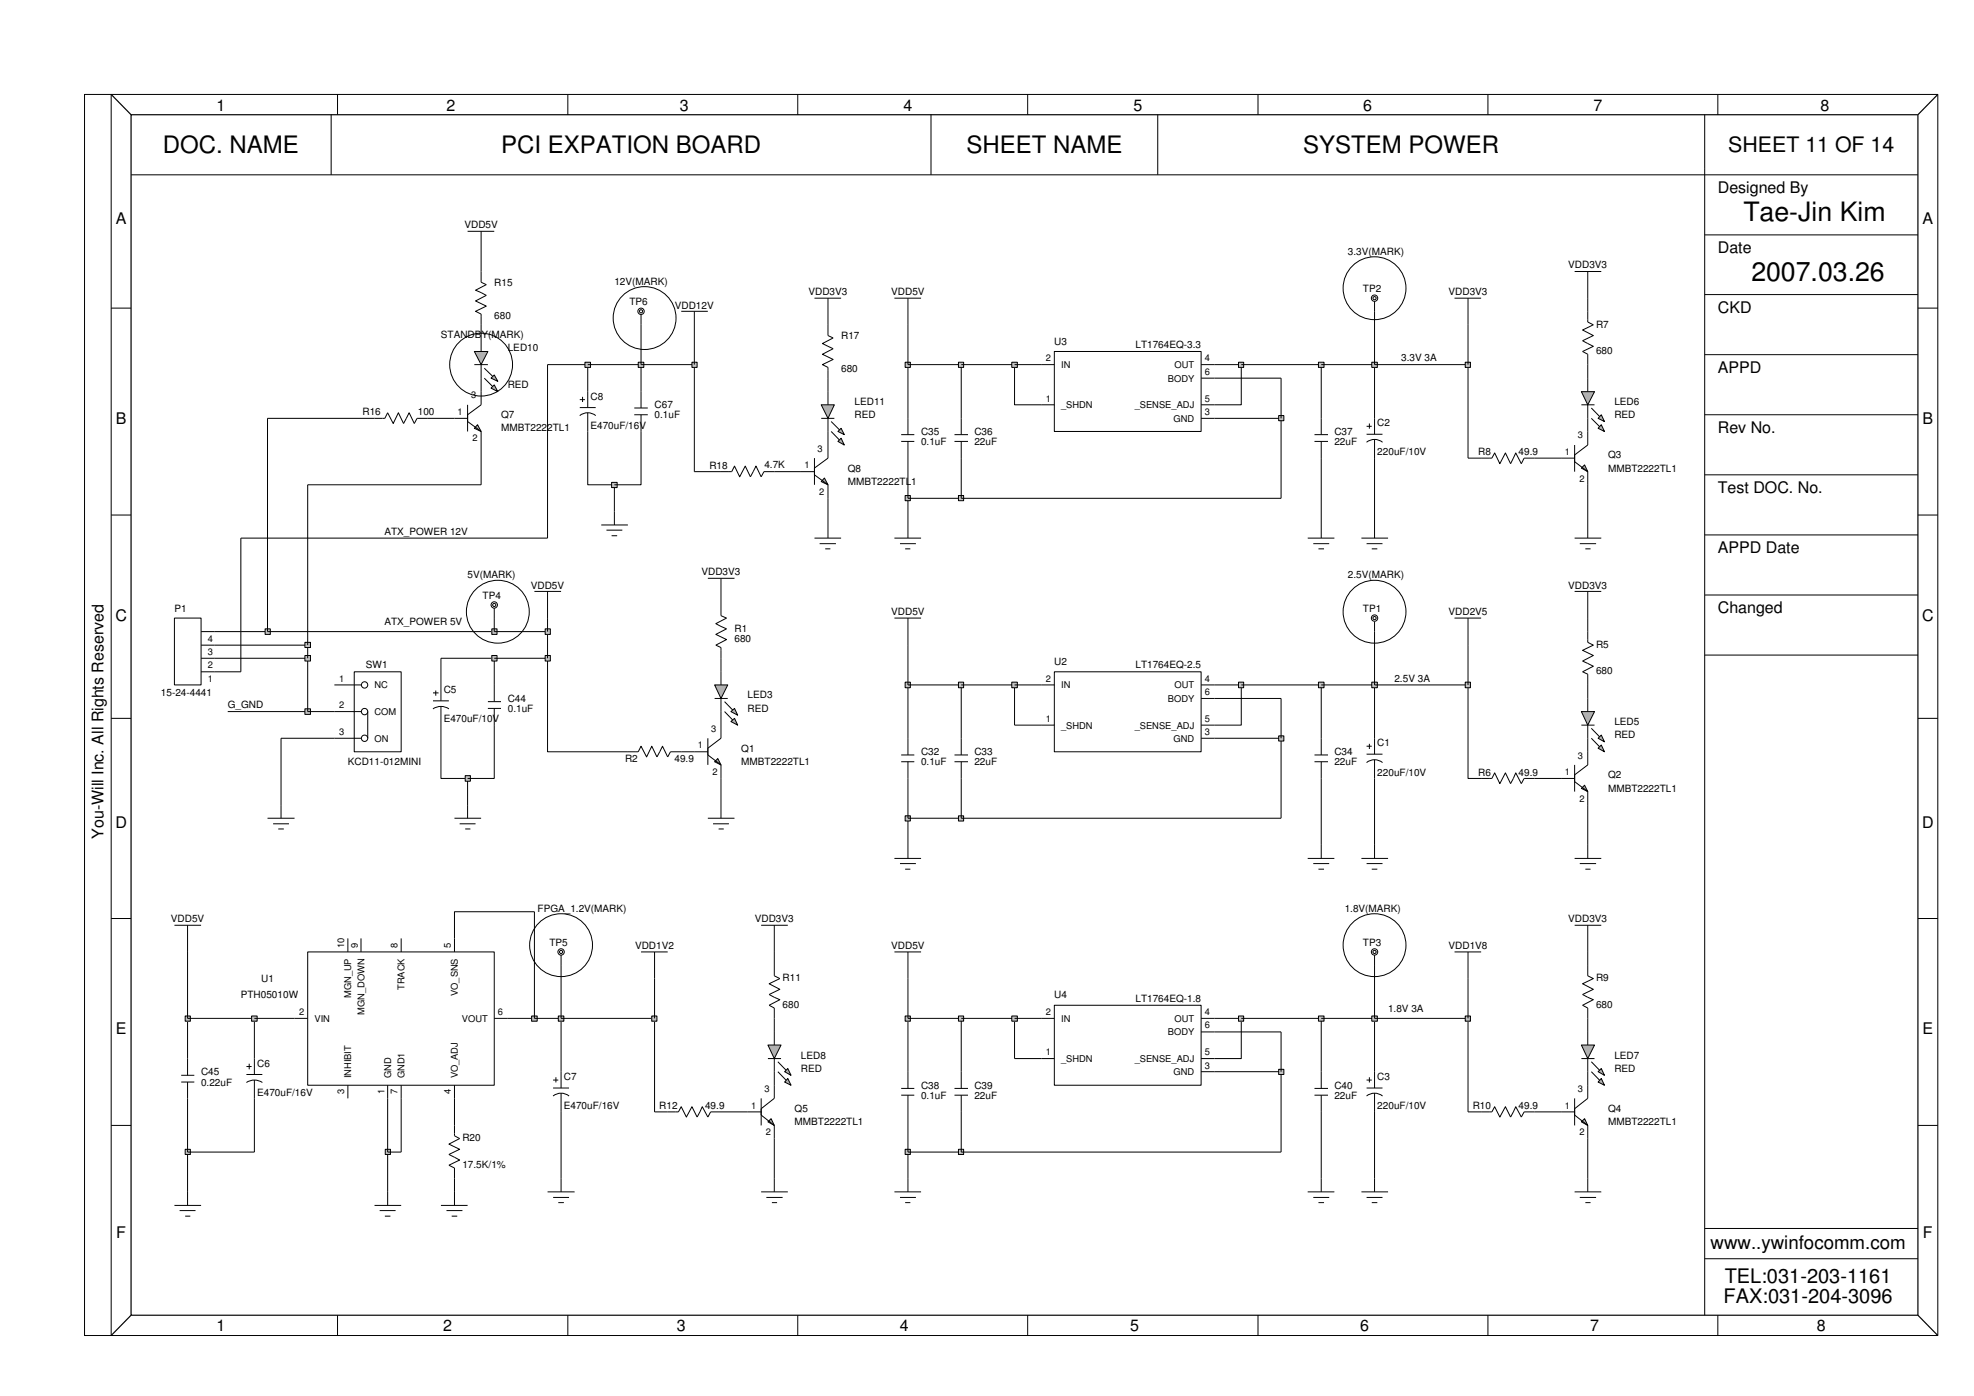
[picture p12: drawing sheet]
<svg xmlns="http://www.w3.org/2000/svg" width="420mm" height="297mm" viewBox="0 0 420 297" stroke-linecap="round" stroke-linejoin="round" font-family="sans-serif">
<defs><g id="words">
<g font-size="5.7">
<text x="371.1" y="47.1">Tae-Jin Kim</text>
<text x="372.8" y="59.9">2007.03.26</text>
</g>
<g font-size="5.1">
<text x="34.7" y="32.6">DOC. NAME</text>
<text x="106.6" y="32.6">PCI EXPATION BOARD</text>
<text x="205.7" y="32.6">SHEET NAME</text>
<text x="277.4" y="32.6">SYSTEM POWER</text>
</g>
<text font-size="4.5" x="367.9" y="32.4">SHEET 11 OF 14</text>
<g font-size="4.3">
<text x="367.1" y="272.9">TEL:031-203-1161</text>
<text x="366.9" y="277.2">FAX:031-204-3096</text>
</g>
<text font-size="4" x="364.1" y="265.7">www..ywinfocomm.com</text>
<g font-size="3.4">
<text x="46.1" y="23.5">1</text>
<text x="95" y="23.5">2</text>
<text x="144.7" y="23.5">3</text>
<text x="192.3" y="23.5">4</text>
<text x="241.2" y="23.5">5</text>
<text x="290.2" y="23.5">6</text>
<text x="339.2" y="23.5">7</text>
<text x="387.5" y="23.5">8</text>
<text x="365.6" y="41">Designed By</text>
<text x="24.6" y="47.7">A</text>
<text x="409.2" y="47.7">A</text>
<text x="365.6" y="53.8">Date</text>
<text x="365.6" y="66.6">CKD</text>
<text x="365.6" y="79.4">APPD</text>
<text x="24.6" y="90.2">B</text>
<text x="365.6" y="92.2">Rev No.</text>
<text x="409.2" y="90.2">B</text>
<text x="365.6" y="104.9">Test DOC. No.</text>
<text x="365.6" y="117.7">APPD Date</text>
<text x="365.6" y="130.5">Changed</text>
<text x="24.6" y="132.1">C</text>
<text x="409.1" y="132.1">C</text>
<text x="22" y="178.5" transform="rotate(-90 22 178.5)">You-Will Inc. All Rights Reserved</text>
<text x="24.6" y="176.1">D</text>
<text x="409.1" y="176.1">D</text>
<text x="24.6" y="220">E</text>
<text x="409.2" y="220">E</text>
<text x="24.7" y="263.4">F</text>
<text x="409.3" y="263.4">F</text>
<text x="46.1" y="283.2">1</text>
<text x="94.3" y="283.2">2</text>
<text x="144" y="283.2">3</text>
<text x="191.5" y="283.2">4</text>
<text x="240.6" y="283.2">5</text>
<text x="289.5" y="283.2">6</text>
<text x="338.4" y="283.2">7</text>
<text x="386.7" y="283.2">8</text>
</g>
<g font-size="2.1">
<text x="98.9" y="48.6">VDD5V</text>
<text x="286.9" y="54.2">3.3V(MARK)</text>
<text x="333.8" y="57.1">VDD3V3</text>
<text x="105.2" y="60.8">R15</text>
<text x="130.8" y="60.6">12V(MARK)</text>
<text x="134" y="65">TP6</text>
<text x="143.6" y="65.7">VDD12V</text>
<text x="172.1" y="62.8">VDD3V3</text>
<text x="189.7" y="62.8">VDD5V</text>
<text x="290.1" y="62.1">TP2</text>
<text x="308.3" y="62.8">VDD3V3</text>
<text x="93.9" y="71.9">STANDBY(MARK)</text>
<text x="105.2" y="67.8">680</text>
<text x="339.7" y="69.7">R7</text>
<text x="108.1" y="74.8">LED10</text>
<text x="179" y="72.1">R17</text>
<text x="224.4" y="73.3">U3</text>
<text x="241.7" y="74.1">LT1764EQ-3.3</text>
<text x="298.2" y="76.9">3.3V 3A</text>
<text x="339.7" y="75.4">680</text>
<text x="108.1" y="82.6">RED</text>
<text x="179" y="79.1">680</text>
<text x="77.2" y="88.4">R16</text>
<text x="88.9" y="88.3">100</text>
<text x="106.6" y="89">Q7</text>
<text x="125.7" y="85">C8</text>
<text x="139.3" y="86.9">C67</text>
<text x="139.3" y="89">0.1uF</text>
<text x="181.9" y="86.1">LED11</text>
<text x="181.9" y="89">RED</text>
<text x="343.6" y="89">RED</text>
<text x="343.6" y="86.1">LED6</text>
<text x="106.6" y="91.8">MMBT2222TL1</text>
<text x="125.7" y="91.2">E470uF/16V</text>
<text x="196" y="94.7">0.1uF</text>
<text x="196" y="92.6">C35</text>
<text x="207.4" y="92.6">C36</text>
<text x="207.4" y="94.7">22uF</text>
<text x="284" y="92.6">C37</text>
<text x="284" y="94.7">22uF</text>
<text x="293.2" y="90.7">C2</text>
<text x="151" y="99.8">R18</text>
<text x="162.7" y="99.6">4.7K</text>
<text x="180.5" y="100.4">Q8</text>
<text x="293.2" y="96.9">220uF/10V</text>
<text x="314.7" y="96.9">R8</text>
<text x="323.2" y="96.9">49.9</text>
<text x="342.3" y="100.4">MMBT2222TL1</text>
<text x="342.3" y="97.5">Q3</text>
<text x="180.5" y="103.2">MMBT2222TL1</text>
<text x="81.8" y="113.8">ATX_POWER 12V</text>
<text x="99.5" y="123">5V(MARK)</text>
<text x="113" y="125.3">VDD5V</text>
<text x="149.3" y="122.4">VDD3V3</text>
<text x="286.9" y="123">2.5V(MARK)</text>
<text x="333.8" y="125.3">VDD3V3</text>
<text x="37.1" y="130.3">P1</text>
<text x="102.7" y="127.4">TP4</text>
<text x="189.7" y="130.9">VDD5V</text>
<text x="290.1" y="130.3">TP1</text>
<text x="308.3" y="130.9">VDD2V5</text>
<text x="81.8" y="133">ATX_POWER 5V</text>
<text x="156.3" y="134.4">R1</text>
<text x="156.3" y="136.5">680</text>
<text x="339.7" y="137.8">R5</text>
<text x="77.9" y="142.2">SW1</text>
<text x="224.4" y="141.5">U2</text>
<text x="241.7" y="142.2">LT1764EQ-2.5</text>
<text x="339.7" y="143.5">680</text>
<text x="34.2" y="148.1">15-24-4441</text>
<text x="94.4" y="147.4">C5</text>
<text x="108.1" y="149.4">C44</text>
<text x="159.1" y="148.6">LED3</text>
<text x="296.8" y="145.1">2.5V 3A</text>
<text x="48.5" y="150.7">G_GND</text>
<text x="94.4" y="153.7">E470uF/10V</text>
<text x="108.1" y="151.5">0.1uF</text>
<text x="159.1" y="151.4">RED</text>
<text x="343.6" y="154.3">LED5</text>
<text x="157.8" y="160">Q1</text>
<text x="196" y="160.7">C32</text>
<text x="207.4" y="160.7">C33</text>
<text x="284" y="160.7">C34</text>
<text x="293.2" y="158.8">C1</text>
<text x="343.6" y="157.1">RED</text>
<text x="74" y="162.8">KCD11-012MINI</text>
<text x="133" y="162.2">R2</text>
<text x="143.6" y="162.2">49.9</text>
<text x="157.8" y="162.8">MMBT2222TL1</text>
<text x="196" y="162.9">0.1uF</text>
<text x="207.4" y="162.9">22uF</text>
<text x="284" y="162.9">22uF</text>
<text x="293.2" y="165">220uF/10V</text>
<text x="314.7" y="165.1">R6</text>
<text x="323.2" y="165.1">49.9</text>
<text x="342.3" y="165.6">Q2</text>
<text x="342.3" y="168.4">MMBT2222TL1</text>
<text x="36.4" y="196.2">VDD5V</text>
<text x="114.4" y="194">FPGA_1.2V(MARK)</text>
<text x="160.7" y="196.2">VDD3V3</text>
<text x="286.2" y="194">1.8V(MARK)</text>
<text x="333.8" y="196.2">VDD3V3</text>
<text x="117" y="201.2">TP5</text>
<text x="135.2" y="201.9">VDD1V2</text>
<text x="189.7" y="201.9">VDD5V</text>
<text x="290.1" y="201.2">TP3</text>
<text x="308.3" y="201.9">VDD1V8</text>
<text x="55.6" y="208.9">U1</text>
<text x="166.6" y="208.7">R11</text>
<text x="339.7" y="208.7">R9</text>
<text x="51.3" y="212.5">PTH05010W</text>
<text x="166.6" y="214.5">680</text>
<text x="224.4" y="212.5">U4</text>
<text x="241.7" y="213.1">LT1764EQ-1.8</text>
<text x="295.4" y="215.3">1.8V 3A</text>
<text x="339.7" y="214.5">680</text>
<text x="54.7" y="226.9">C6</text>
<text x="170.5" y="225.2">LED8</text>
<text x="343.6" y="225.2">LED7</text>
<text x="42.8" y="231">0.22uF</text>
<text x="42.8" y="228.8">C45</text>
<text x="54.7" y="233.2">E470uF/16V</text>
<text x="120" y="229.8">C7</text>
<text x="170.5" y="228">RED</text>
<text x="196" y="233.8">0.1uF</text>
<text x="196" y="231.7">C38</text>
<text x="207.4" y="231.7">C39</text>
<text x="207.4" y="233.8">22uF</text>
<text x="284" y="231.7">C40</text>
<text x="284" y="233.8">22uF</text>
<text x="293.2" y="229.8">C3</text>
<text x="343.6" y="228">RED</text>
<text x="120" y="236">E470uF/16V</text>
<text x="140.3" y="236">R12</text>
<text x="150.1" y="236">49.9</text>
<text x="169.1" y="236.6">Q5</text>
<text x="169.1" y="239.5">MMBT2222TL1</text>
<text x="293.2" y="236">220uF/10V</text>
<text x="313.5" y="236">R10</text>
<text x="323.2" y="236">49.9</text>
<text x="342.3" y="239.5">MMBT2222TL1</text>
<text x="342.3" y="236.6">Q4</text>
<text x="98.4" y="242.9">R20</text>
<text x="98.4" y="248.5">17.5K/1%</text>
</g>
<g font-size="2">
<text x="222.6" y="76.9">2</text>
<text x="256.4" y="76.9">4</text>
<text x="225.8" y="78.3">IN</text>
<text x="248.6" y="81.2">BODY</text>
<text x="250" y="78.3">OUT</text>
<text x="256.4" y="79.8">6</text>
<text x="97.4" y="88.3">1</text>
<text x="100.3" y="84.8">3</text>
<text x="222.6" y="85.5">1</text>
<text x="225.8" y="86.9">_SHDN</text>
<text x="241.5" y="86.9">_SENSE_ADJ</text>
<text x="249.8" y="89.7">GND</text>
<text x="256.4" y="88.3">3</text>
<text x="256.4" y="85.5">5</text>
<text x="100.5" y="93.9">2</text>
<text x="335.8" y="93.3">3</text>
<text x="171.2" y="99.6">1</text>
<text x="174" y="96.1">3</text>
<text x="333" y="96.8">1</text>
<text x="174.4" y="105.3">2</text>
<text x="336.2" y="102.5">2</text>
<text x="44.2" y="136.6">4</text>
<text x="44.2" y="142.2">2</text>
<text x="44.2" y="139.4">3</text>
<text x="44.2" y="145">1</text>
<text x="72.2" y="145.1">1</text>
<text x="79.7" y="146.5">NC</text>
<text x="222.6" y="145.1">2</text>
<text x="225.8" y="146.5">IN</text>
<text x="248.6" y="149.3">BODY</text>
<text x="250" y="146.5">OUT</text>
<text x="256.4" y="145.1">4</text>
<text x="256.4" y="147.9">6</text>
<text x="72.2" y="150.7">2</text>
<text x="79.7" y="152.1">COM</text>
<text x="151.3" y="155.7">3</text>
<text x="222.6" y="153.5">1</text>
<text x="225.8" y="155">_SHDN</text>
<text x="241.5" y="155">_SENSE_ADJ</text>
<text x="256.4" y="153.5">5</text>
<text x="72.2" y="156.4">3</text>
<text x="79.7" y="157.8">ON</text>
<text x="148.5" y="159.2">1</text>
<text x="249.8" y="157.8">GND</text>
<text x="256.4" y="156.4">3</text>
<text x="335.8" y="161.4">3</text>
<text x="151.7" y="164.9">2</text>
<text x="333" y="164.9">1</text>
<text x="336.2" y="170.5">2</text>
<text x="73.3" y="201.8" transform="rotate(-90 73.3 201.8)">10</text>
<text x="76.2" y="201.8" transform="rotate(-90 76.2 201.8)">9</text>
<text x="84.6" y="201.8" transform="rotate(-90 84.6 201.8)">8</text>
<text x="96" y="201.8" transform="rotate(-90 96 201.8)">5</text>
<text x="74.8" y="212.4" transform="rotate(-90 74.8 212.4)">MGN_UP</text>
<text x="77.6" y="215.9" transform="rotate(-90 77.6 215.9)">MGN_DOWN</text>
<text x="86.1" y="210.6" transform="rotate(-90 86.1 210.6)">TRACK</text>
<text x="97.5" y="212" transform="rotate(-90 97.5 212)">VO_SNS</text>
<text x="63.7" y="216">2</text>
<text x="66.9" y="217.4">VIN</text>
<text x="98.3" y="217.4">VOUT</text>
<text x="106" y="216">6</text>
<text x="222.6" y="216">2</text>
<text x="225.8" y="217.4">IN</text>
<text x="248.6" y="220.3">BODY</text>
<text x="250" y="217.4">OUT</text>
<text x="256.4" y="218.8">6</text>
<text x="256.4" y="216">4</text>
<text x="222.6" y="224.6">1</text>
<text x="225.8" y="226">_SHDN</text>
<text x="241.5" y="226">_SENSE_ADJ</text>
<text x="256.4" y="227.4">3</text>
<text x="256.4" y="224.6">5</text>
<text x="73.3" y="232.7" transform="rotate(-90 73.3 232.7)">3</text>
<text x="74.8" y="229.5" transform="rotate(-90 74.8 229.5)">INHIBIT</text>
<text x="81.8" y="232.7" transform="rotate(-90 81.8 232.7)">1</text>
<text x="83.2" y="229.5" transform="rotate(-90 83.2 229.5)">GND</text>
<text x="84.6" y="232.7" transform="rotate(-90 84.6 232.7)">7</text>
<text x="86.1" y="229.5" transform="rotate(-90 86.1 229.5)">GND1</text>
<text x="96" y="232.7" transform="rotate(-90 96 232.7)">4</text>
<text x="97.5" y="229.5" transform="rotate(-90 97.5 229.5)">VO_ADJ</text>
<text x="162.7" y="232.4">3</text>
<text x="249.8" y="228.8">GND</text>
<text x="335.8" y="232.4">3</text>
<text x="159.9" y="235.9">1</text>
<text x="333" y="235.9">1</text>
<text x="163" y="241.6">2</text>
<text x="336.2" y="241.6">2</text>
</g>
</g></defs>
<path d="M191.8 92.5h2.8M191.8 93.9h2.8M193.3 89v3.5M193.3 93.9v3.6M289.8 114.5h5.6M290.9 115.7h3.4M292 116.8h1.2M292.6 111.7v2.8M37.1 196.9h5.7M39.9 196.9v5.7M337.9 219.6v2.8M337.9 225.2v2.8" fill="none" stroke="#000" stroke-width=".21"/>
<path d="M336.6 222.4h2.8l-1.5 2.8z" fill="#b3b3b3"/>
<path d="M336.6 222.4h2.8l-1.5 2.8zM336.6 225.2h2.8M338.7 225.9l2.8 2.9M338.7 228l2.8 2.9" fill="none" stroke="#000" stroke-width=".21"/>
<path d="M340.8 227.4l.7 1.4-1.4-.8z" fill="#b3b3b3"/>
<path d="M340.8 227.4l.7 1.4-1.4-.8z" fill="none" stroke="#000" stroke-width=".21"/>
<path d="M340.8 229.5l.7 1.4-1.4-.7z" fill="#b3b3b3"/>
<path d="M190.4 131.5h5.6M193.3 131.5v5.8M337.9 160v2.8l-2.7 2.1v1.4M315.3 165.6h2.2l.6-1.1 1.1 2.2 1.2-2.2 1.1 2.2 1.1-2.2 1.2 2.2 .6-1.1h2.2M332.3 165.6h2.9M335.2 162.8v5.6M337.9 168.4v2.9M190.4 202.6h5.6M193.3 202.6v5.6M340.8 229.5l.7 1.4-1.4-.7z" fill="none" stroke="#000" stroke-width=".21"/>
<path d="M336.6 167.8l.7-.7 .6 1.3z" fill="#b3b3b3"/>
<g fill="none" stroke="#000" stroke-width=".21">
<path d="M102.4 71.9v2.9M102.4 77.6v2.9M292.6 64.1v2.1M335.2 166.3l2.7 2.1M336.6 167.8l.7-.7 .6 1.3zM337.9 179.8v2.9M335.2 182.7h5.6M336.3 183.8h3.4M337.4 184.9h1.1"/>
<circle cx="292.6" cy="63.4" r=".68"/>
<circle cx="292.6" cy="63.4" r=".34"/>
</g>
<path d="M101 74.8h2.8l-1.4 2.8z" fill="#b3b3b3"/>
<path d="M101 74.8h2.8l-1.4 2.8zM101 77.6h2.8M103.1 78.3l2.9 2.8M103.1 80.5l2.9 2.8" fill="none" stroke="#000" stroke-width=".21"/>
<path d="M104.5 80.5l.7-.7 .8 1.3z" fill="#b3b3b3"/>
<path d="M104.5 80.5l.7-.7 .8 1.3z" fill="none" stroke="#000" stroke-width=".21"/>
<path d="M104.5 82.6l.7-.7 .8 1.4z" fill="#b3b3b3"/>
<g fill="none" stroke="#000" stroke-width=".21">
<path d="M104.5 82.6l.7-.7 .8 1.4zM153.5 100.4h2.2l.6-1.2 1.1 2.3 1.2-2.3 1.1 2.3 1.2-2.3 1.1 2.3 .6-1.1h2.2M153.5 128.7v2.3l1.1 .5-2.2 1.2 2.2 1.1-2.2 1.2 2.2 1.1-2.2 1.2 1.1 .5v2.3M337.9 134.4v2.3l1.2 .6-2.3 1.1 2.3 1.1-2.3 1.2 2.3 1.1-2.3 1.1 1.1 .6v2.2M153.5 142.9v2.8M153.5 148.6v2.8M292.6 179.8v2.9M289.8 182.7h5.6M290.9 183.8h3.4M292 184.9h1.2M164.8 205.3v2.3l1.2 .6-2.3 1.1 2.3 1.2-2.3 1.1 2.3 1.1-2.3 1.2 1.1 .6v2.2M142.1 236.6h2.3l.6-1.1 1.1 2.2 1.2-2.2 1.1 2.2 1.1-2.2 1.2 2.2 .6-1.1h2.2"/>
<path d="M162 253.6h5.7M163.1 254.8h3.5M164.3 255.9h1.1M164.8 250.8v2.8M335.2 253.6h5.6M336.3 254.8h3.4M337.4 255.9h1.1M337.9 250.8v2.8"/>
</g>
<path d="M152.1 145.7h2.8l-1.4 2.9z" fill="#b3b3b3"/>
<path d="M152.1 145.7h2.8l-1.4 2.9zM152.1 148.6h2.8M154.2 149.3l2.8 2.9M154.2 151.4l2.8 2.9" fill="none" stroke="#000" stroke-width=".21"/>
<path d="M155.6 151.4l.7-.7 .7 1.5z" fill="#b3b3b3"/>
<path d="M155.6 151.4l.7-.7 .7 1.5z" fill="none" stroke="#000" stroke-width=".21"/>
<path d="M155.6 153.5l.7-.6 .7 1.4z" fill="#b3b3b3"/>
<g fill="none" stroke="#000" stroke-width=".21">
<path d="M176.2 83.3v2.8M176.2 89v2.8M190.4 114.5h5.6M191.6 115.7h3.3M192.7 116.8h1.1M193.3 111.7v2.8M71.2 145.7h5.6M71.2 151.4h5.6M71.2 157.1h5.6M75.4 142.9h10v17.1h-10zM78.3 151.4v5.7M155.6 153.5l.7-.6 .7 1.4z"/>
<path d="M52.4 230.3a3 3 0 0 1 3.4 0M52.5 228.6h3.3M52.5 226.9h1.1M53 226.3v1.2M54.1 225.2v3.4M54.1 229.8v3.9M117.7 233.2a2.71 2.71 0 0 1 3.4 0M117.7 231.5h3.4M117.7 229.8h1.1M118.3 229.2v1.1M119.4 228v3.5M119.4 232.6v4"/>
<path d="M79.7 256.5h5.7M80.8 257.6h3.4M81.9 258.8h1.2M82.5 253.6v2.9M93.9 256.5h5.6M95 257.6h3.4M96.1 258.8h1.2M96.7 253.6v2.9"/>
<circle cx="77.6" cy="145.7" r=".68"/>
<circle cx="77.6" cy="157.1" r=".68"/>
<circle cx="77.6" cy="151.4" r=".68"/>
</g>
<path d="M174.8 86.1h2.8l-1.4 2.9z" fill="#b3b3b3"/>
<path d="M174.8 86.1h2.8l-1.4 2.9zM174.8 89h2.8M176.9 89.7l2.8 2.8M176.9 91.8l2.8 2.9" fill="none" stroke="#000" stroke-width=".21"/>
<path d="M179 91.1l.7 1.4-1.3-.7z" fill="#b3b3b3"/>
<path d="M179 91.1l.7 1.4-1.3-.7z" fill="none" stroke="#000" stroke-width=".21"/>
<path d="M179 93.2l.7 1.5-1.3-.8z" fill="#b3b3b3"/>
<path d="M173.4 97.5v5.7M176.2 94.7v2.8l-2.8 2.1v1.4M179 93.2l.7 1.5-1.3-.8zM170.5 100.4h2.9M176.2 103.2v2.8" fill="none" stroke="#000" stroke-width=".21"/>
<path d="M175.5 101.7l.7 1.5-1.4-.7z" fill="#b3b3b3"/>
<g fill="none" stroke="#000" stroke-width=".21">
<path d="M337.9 80.5v2.8M337.9 86.1v2.9M173.4 101l2.8 2.2M175.5 101.7l.7 1.5-1.4-.7zM221.6 145.7h2.8M221.6 154.3h2.8M224.4 142.9h31.3v17.1h-31.3zM255.7 145.7h2.8M255.7 154.3h2.8M255.7 157.1h2.8M255.7 148.6h2.8M119.4 203.2v2.1"/>
<circle cx="119.4" cy="202.6" r=".68"/>
<circle cx="119.4" cy="202.6" r=".34"/>
</g>
<path d="M336.6 83.3h2.8l-1.5 2.8z" fill="#b3b3b3"/>
<path d="M336.6 83.3h2.8l-1.5 2.8zM336.6 86.1h2.8M338.7 86.8l2.8 2.9M338.7 89l2.8 2.8" fill="none" stroke="#000" stroke-width=".21"/>
<path d="M340.8 88.3l.7 1.4-1.4-.7z" fill="#b3b3b3"/>
<path d="M340.8 88.3l.7 1.4-1.4-.7z" fill="none" stroke="#000" stroke-width=".21"/>
<path d="M340.8 90.4l.7 1.4-1.4-.7z" fill="#b3b3b3"/>
<path d="M340.8 90.4l.7 1.4-1.4-.7zM164.8 219.6v2.8M164.8 225.2v2.8" fill="none" stroke="#000" stroke-width=".21"/>
<path d="M163.4 222.4h2.8l-1.4 2.8z" fill="#b3b3b3"/>
<path d="M163.4 222.4h2.8l-1.4 2.8zM163.4 225.2h2.8M165.6 225.9l2.8 2.9M165.6 228l2.8 2.9" fill="none" stroke="#000" stroke-width=".21"/>
<path d="M167.7 227.4l.7 1.4-1.4-.8z" fill="#b3b3b3"/>
<path d="M167.7 227.4l.7 1.4-1.4-.8z" fill="none" stroke="#000" stroke-width=".21"/>
<path d="M167.7 229.5l.7 1.4-1.4-.7z" fill="#b3b3b3"/>
<g fill="none" stroke="#000" stroke-width=".21">
<path d="M99.5 49.2h5.7M102.4 57.8v2.3l1.1 .5-2.3 1.2 2.3 1.1-2.3 1.1 2.3 1.1-2.3 1.1 1.2 .6v2.3M102.4 49.2v5.7M190.4 63.4h5.6M193.3 63.4v5.7M136.4 202.6h5.7M139.3 202.6v5.6M167.7 229.5l.7 1.4-1.4-.7zM290.9 233.2a2.71 2.71 0 0 1 3.4 0M290.9 231.5h3.4M290.9 229.8h1.1M291.5 229.2v1.1"/>
<path d="M292.6 228v3.5M292.6 232.6v4M332.3 236.6h2.9M335.2 233.7v5.8M337.9 230.9v2.8l-2.7 2.2M337.9 239.5v2.8"/>
</g>
<path d="M337.3 238l.6 1.5-1.3-.8z" fill="#b3b3b3"/>
<g fill="none" stroke="#000" stroke-width=".21">
<path d="M136.4 67v2.1M315.3 97.5h2.2l.6-1.1 1.1 2.3 1.2-2.3 1.1 2.3 1.1-2.3 1.2 2.3 .6-1.2h2.2M150.7 123h5.6M153.5 123v5.7M309.6 131.5h5.7M312.5 131.5v5.8M147.8 160h2.9M150.7 157.1v5.7M153.5 154.3v2.8l-2.8 2.1v1.4M290.9 158.8h1.1M291.5 158.3v1.1M292.6 157.1v3.4"/>
<path d="M153.5 162.8v2.8M290.9 162.3a2.71 2.71 0 0 1 3.4 0M290.9 160.5h3.4M292.6 161.7v3.9M38.6 228.8h2.8M38.6 230.2h2.8M39.9 225.2v3.6M39.9 230.2v3.5M335.2 237.3l2.7 2.2M337.3 238l.6 1.5-1.3-.8z"/>
<circle cx="136.4" cy="66.2" r=".68"/>
<circle cx="136.4" cy="66.2" r=".34"/>
</g>
<path d="M152.8 161.4l.7 1.4-1.4-.7z" fill="#b3b3b3"/>
<path d="M113.8 125.8h5.6M116.5 125.8v5.7M337.9 148.6v2.8M337.9 154.3v2.8M56.9 174.1h5.8M58.1 175.3h3.4M59.2 176.4h1.2M59.8 171.3v2.8M150.7 160.6l2.8 2.2M152.8 161.4l.7 1.4-1.4-.7z" fill="none" stroke="#000" stroke-width=".21"/>
<path d="M336.6 151.4h2.8l-1.5 2.9z" fill="#b3b3b3"/>
<path d="M336.6 151.4h2.8l-1.5 2.9zM336.6 154.3h2.8M338.7 155l2.8 2.8M338.7 157.1l2.8 2.9" fill="none" stroke="#000" stroke-width=".21"/>
<path d="M340.1 157.1l.7-.7 .7 1.4z" fill="#b3b3b3"/>
<path d="M340.1 157.1l.7-.7 .7 1.4z" fill="none" stroke="#000" stroke-width=".21"/>
<path d="M340.1 159.2l.7-.7 .7 1.5z" fill="#b3b3b3"/>
<g fill="none" stroke="#000" stroke-width=".21">
<path d="M335.2 57.8h5.6M337.9 57.8v5.6M173.4 63.4h5.6M176.2 63.4v8l1.1 .5-2.3 1.2 2.3 1.1-2.3 1.2 2.3 1.1-2.3 1.1 1.2 .6v2.3M221.6 77.6h2.8M224.4 74.8h31.3v17h-31.3zM255.7 77.6h2.8M337.9 66.2v2.3l1.2 .6-2.3 1.1 2.3 1.2-2.3 1.1 2.3 1.2-2.3 1.1 1.1 .6v2.2M79.7 89h2.2l.6-1.2 1.2 2.3 1.1-2.3 1.1 2.3 1.2-2.3 1.1 2.3 .6-1.1h2.3M221.6 86.1h2.8M255.7 89h2.8M255.7 86.1h2.8"/>
<path d="M255.7 80.5h2.8M279.8 92.5h2.9M279.8 93.9h2.9M281.2 89v3.5M281.2 93.9v3.6M335.2 114.5h5.6M336.3 115.7h3.4M337.4 116.8h1.1M337.9 111.7v2.8M37.1 131.5h5.7v14.2h-5.7zM42.8 137.3h2.8M42.8 134.4h2.8"/>
<path d="M105.2 129.4v2.1M292.6 132.3v2.1M42.8 142.9h2.8M42.8 140.1h2.8M92.1 150.8a3 3 0 0 1 3.5 0M92.2 149.1h3.3M92.2 147.4h1.1M92.8 146.9v1.1M93.9 145.7v3.4M93.9 150.3v4M103.8 149.3h2.8M103.8 150.7h2.8"/>
<path d="M105.2 145.7v3.6M105.2 150.7v3.6M133.6 160h2.2l.6-1.2 1.2 2.3 1.1-2.3 1.1 2.3 1.2-2.3 1.1 2.3 .6-1.1h2.3M204.6 157.1v3.5M281.2 157.1v3.5M340.1 159.2l.7-.7 .7 1.5zM96.7 174.1h5.7M97.8 175.3h3.4M99 176.4h1.1M99.5 171.3v2.8M203.2 160.6h2.8M203.2 162.1h2.8"/>
<path d="M204.6 162.1v3.5M279.8 160.6h2.9M279.8 162.1h2.9M281.2 162.1v3.5M281.2 179.8v2.9M74 199.7v2.9M76.8 199.7v2.9M85.4 199.7v2.9M96.7 199.7v2.9M162 196.9h5.7M164.8 196.9v5.7M278.3 182.7h5.7"/>
<path d="M279.5 183.8h3.4M280.6 184.9h1.2M335.2 196.9h5.6M337.9 196.9v5.7M62.7 216.7h2.8M65.5 202.6h39.7v28.3h-39.7zM105.2 216.7h2.9M221.6 216.7h2.8M224.4 213.9h31.3v17h-31.3zM255.7 216.7h2.8M255.7 219.6h2.8M337.9 205.3v2.3l1.2 .6-2.3 1.1 2.3 1.2-2.3 1.1 2.3 1.1-2.3 1.2 1.1 .6v2.2"/>
<path d="M74 230.9v2.8M82.5 230.9v2.8M85.4 230.9v2.8M96.7 239.5v2.2l1.1 .6-2.3 1.1 2.3 1.1-2.3 1.1 2.3 1.2-2.3 1.1 1.2 .6v2.3M96.7 230.9v2.8M159.1 236.6h2.9M162 233.7v5.8M164.8 230.9v2.8l-2.8 2.2M164.8 239.5v2.8M191.8 231.6h2.8M191.8 233h2.8M193.3 228v3.6"/>
<path d="M193.3 233v3.6M203.2 231.6h2.8M203.2 233h2.8M204.6 228v3.6M204.6 233v3.6M221.6 225.2h2.8M255.7 225.2h2.8M255.7 228h2.8M315.3 236.6h2.2l.6-1.1 1.1 2.2 1.2-2.2 1.1 2.2 1.1-2.2 1.2 2.2 .6-1.1h2.2M116.5 253.6h5.8M117.7 254.8h3.4M118.8 255.9h1.2"/>
<path d="M119.4 250.8v2.8M190.4 253.6h5.6M191.6 254.8h3.3M192.7 255.9h1.1M193.3 250.8v2.8M278.3 253.6h5.7M279.5 254.8h3.4M280.6 255.9h1.2M281.2 250.8v2.8M289.8 253.6h5.6M290.9 254.8h3.4M292 255.9h1.2"/>
<path d="M292.6 250.8v2.8"/>
<circle cx="105.2" cy="128.7" r=".68"/>
<circle cx="105.2" cy="128.7" r=".34"/>
<circle cx="292.6" cy="131.5" r=".34"/>
<circle cx="292.6" cy="131.5" r=".68"/>
</g>
<path d="M163.4 238.7l.7-.7 .7 1.5z" fill="#b3b3b3"/>
<g fill="none" stroke="#000" stroke-width=".21">
<path d="M96.7 89h2.8M99.5 86.1v5.7M102.4 83.3v2.8l-2.9 2.2v1.4M102.4 91.8v2.9M123.4 88.4a2.71 2.71 0 0 1 3.4 0M123.4 86.7h3.4M123.4 85h1.1M124 84.4v1.1M125.1 83.3v3.4M125.1 87.8v4M128 111.7h5.6M129.1 112.8h3.4"/>
<path d="M130.2 114h1.2M130.8 108.8v2.9M173.4 114.5h5.6M174.5 115.7h3.4M175.6 116.8h1.1M176.2 111.7v2.8M193.3 157.1v3.5M191.8 160.6h2.8M191.8 162.1h2.8M193.3 162.1v3.5M309.6 202.6h5.7M312.5 202.6v5.6"/>
<path d="M162 237.3l2.8 2.2M163.4 238.7l.7-.7 .7 1.5z"/>
</g>
<path d="M101.6 90.4l.8 1.4-1.4-.7z" fill="#b3b3b3"/>
<g fill="none" stroke="#000" stroke-width=".21">
<path d="M99.5 89.7l2.9 2.1M101.6 90.4l.8 1.4-1.4-.7zM203.2 92.5h2.8M203.2 93.9h2.8M204.6 89v3.5M204.6 93.9v3.6M332.3 97.5h2.9M335.2 94.7v5.7M337.9 91.8v2.9l-2.7 2.1M337.9 100.4v2.8M37.1 256.5h5.7M38.2 257.6h3.4"/>
<path d="M39.4 258.8h1.1M39.9 253.6v2.9"/>
</g>
<path d="M337.3 98.9l.6 1.5-1.3-.8z" fill="#b3b3b3"/>
<g fill="none" stroke="#000" stroke-width=".21">
<path d="M145 66.2h5.7M147.8 66.2v5.7M309.6 63.4h5.7M312.5 63.4v5.7M135 86.8h2.9M135 88.3h2.9M136.4 83.3v3.5M136.4 88.3v3.5M290.9 94.1a2.71 2.71 0 0 1 3.4 0M290.9 92.4h3.4M290.9 90.7h1.1M291.5 90.1v1.1"/>
<path d="M292.6 89v3.4M292.6 93.5v4M335.2 98.2l2.7 2.2M337.3 98.9l.6 1.5-1.3-.8zM278.3 114.5h5.7M279.5 115.7h3.4M280.6 116.8h1.2M281.2 111.7v2.8M335.2 125.8h5.6M337.9 125.8v5.7M150.7 174.1h5.6M151.8 175.3h3.4"/>
<path d="M153 176.4h1.1M153.5 171.3v2.8M193.3 179.8v2.9M190.4 182.7h5.6M191.6 183.8h3.3M192.7 184.9h1.1M292.6 203.2v2.1M119.4 236.6v14.2M279.8 231.6h2.9M279.8 233h2.9M281.2 228v3.6M281.2 233v17.8"/>
<path d="M292.6 236.6v14.2M39.9 245.1v8.5M82.5 245.1v8.5M96.7 250.8v2.8M164.8 242.3v8.5M193.3 245.1v5.7M337.9 242.3v8.5"/>
<circle cx="292.6" cy="202.6" r=".68"/>
<circle cx="292.6" cy="202.6" r=".34"/>
</g>
<path d="M39.4 244.5h1.1v1.1h-1.1z" fill="#c3c3c3"/>
<path d="M39.9 233.7v11.4h14.2v-11.4M39.4 244.5h1.1v1.1h-1.1z" fill="none" stroke="#000" stroke-width=".21"/>
<path d="M82 244.5h1.1v1.1h-1.1z" fill="#c3c3c3"/>
<path d="M82.5 233.7v11.4h2.9v-11.4M82 244.5h1.1v1.1h-1.1z" fill="none" stroke="#000" stroke-width=".21"/>
<path d="M192.7 244.5h1.1v1.1h-1.1z" fill="#c3c3c3"/>
<path d="M193.3 236.6v8.5h11.3M192.7 244.5h1.1v1.1h-1.1z" fill="none" stroke="#000" stroke-width=".21"/>
<path d="M204 244.5h1.1v1.1h-1.1z" fill="#c3c3c3"/>
<path d="M119.4 216.7v11.3M139.3 216.7v19.9h2.8M193.3 216.7v11.3M204.6 216.7v11.3M312.5 216.7v19.9h2.8M96.7 233.7v5.8M153.5 236.6h5.6M164.8 228v2.9M258.5 228h14.2v17.1h-68.1v-8.5M326.6 236.6h5.7M337.9 228v2.9M204 244.5h1.1v1.1h-1.1z" fill="none" stroke="#000" stroke-width=".21"/>
<path d="M272.2 227.5h1.1v1.1h-1.1z" fill="#c3c3c3"/>
<path d="M39.9 216.7v8.5M54.1 216.7v8.5M164.8 216.7v2.9M215.9 216.7v8.5h5.7M258.5 219.6h14.2v8.4M264.2 216.7v8.5h-5.7M281.2 216.7v11.3M292.6 216.7v11.3M337.9 216.7v2.9M272.2 227.5h1.1v1.1h-1.1z" fill="none" stroke="#000" stroke-width=".21"/>
<path d="M39.4 216.2h1.1v1.1h-1.1z" fill="#c3c3c3"/>
<path d="M39.4 216.2h1.1v1.1h-1.1zM39.9 202.6v14.1h14.2" fill="none" stroke="#000" stroke-width=".21"/>
<path d="M53.6 216.2h1.1v1.1h-1.1z" fill="#c3c3c3"/>
<path d="M53.6 216.2h1.1v1.1h-1.1zM54.1 216.7h8.6M108.1 216.7h5.7" fill="none" stroke="#000" stroke-width=".21"/>
<path d="M113.2 216.2h1.1v1.1h-1.1z" fill="#c3c3c3"/>
<path d="M113.8 194v22.7h5.6M113.2 216.2h1.1v1.1h-1.1z" fill="none" stroke="#000" stroke-width=".21"/>
<path d="M118.8 216.2h1.2v1.1h-1.2z" fill="#c3c3c3"/>
<path d="M118.8 216.2h1.2v1.1h-1.2zM119.4 205.3v11.4h19.9" fill="none" stroke="#000" stroke-width=".21"/>
<path d="M138.7 216.2h1.1v1.1h-1.1z" fill="#c3c3c3"/>
<path d="M138.7 216.2h1.1v1.1h-1.1zM139.3 208.2v8.5" fill="none" stroke="#000" stroke-width=".21"/>
<path d="M192.7 216.2h1.1v1.1h-1.1z" fill="#c3c3c3"/>
<path d="M192.7 216.2h1.1v1.1h-1.1zM193.3 208.2v8.5h11.3" fill="none" stroke="#000" stroke-width=".21"/>
<path d="M204 216.2h1.1v1.1h-1.1z" fill="#c3c3c3"/>
<path d="M204 216.2h1.1v1.1h-1.1zM204.6 216.7h11.3" fill="none" stroke="#000" stroke-width=".21"/>
<path d="M215.4 216.2h1.1v1.1h-1.1z" fill="#c3c3c3"/>
<path d="M215.3 216.2h1.2v1.1h-1.2zM215.9 216.7h5.7M258.5 216.7h5.7" fill="none" stroke="#000" stroke-width=".21"/>
<path d="M263.6 216.2h1.1v1.1h-1.1z" fill="#c3c3c3"/>
<path d="M263.6 216.2h1.1v1.1h-1.1zM264.2 216.7h17" fill="none" stroke="#000" stroke-width=".21"/>
<path d="M280.6 216.2h1.2v1.1h-1.2z" fill="#c3c3c3"/>
<path d="M280.6 216.2h1.2v1.1h-1.2zM281.2 216.7h11.4" fill="none" stroke="#000" stroke-width=".21"/>
<path d="M292 216.2h1.2v1.1h-1.2z" fill="#c3c3c3"/>
<path d="M292 216.2h1.2v1.1h-1.2zM292.6 205.3v11.4h19.9" fill="none" stroke="#000" stroke-width=".21"/>
<path d="M311.9 216.2h1.1v1.1h-1.1z" fill="#c3c3c3"/>
<path d="M193.3 174.1v5.7M281.2 165.6v14.2M292.6 165.6v14.2M337.9 171.3v8.5M113.8 194h-17.1v5.7M164.8 202.6v2.7M311.9 216.2h1.1v1.1h-1.1zM312.5 208.2v8.5M337.9 202.6v2.7" fill="none" stroke="#000" stroke-width=".21"/>
<path d="M192.7 173.6h1.1v1.1h-1.1z" fill="#c3c3c3"/>
<path d="M192.7 173.6h1.1v1.1h-1.1zM193.3 165.6v8.5h11.3" fill="none" stroke="#000" stroke-width=".21"/>
<path d="M204 173.6h1.1v1.1h-1.1z" fill="#c3c3c3"/>
<path d="M59.8 157.1v14.2M93.9 154.3v11.3h5.6v5.7M272.7 157.1v17h-68.1v-8.5M153.5 165.6v5.7M204 173.6h1.1v1.1h-1.1z" fill="none" stroke="#000" stroke-width=".21"/>
<path d="M99 165h1.1v1.2h-1.1z" fill="#c3c3c3"/>
<path d="M59.8 157.1h11.4M105.2 154.3v11.3h-5.7M116.5 140.1v19.9h17.1M145 160h2.8M193.3 145.7v11.4M204.6 145.7v11.4M258.5 157.1h14.2M312.5 145.7v19.9h2.8M337.9 157.1v2.9M99 165h1.1v1.2h-1.1zM326.6 165.6h5.7" fill="none" stroke="#000" stroke-width=".21"/>
<path d="M272.2 156.6h1.1v1.1h-1.1z" fill="#c3c3c3"/>
<path d="M48.5 151.4h17M153.5 151.4v2.9M215.9 145.7v8.6h5.7M264.2 145.7v8.6h-5.7M272.2 156.6h1.1v1.1h-1.1zM272.7 148.6v8.5M281.2 145.7v11.4M292.6 145.7v11.4" fill="none" stroke="#000" stroke-width=".21"/>
<path d="M64.9 150.8h1.2v1.2h-1.2z" fill="#c3c3c3"/>
<path d="M64.9 150.8h1.2v1.2h-1.2zM65.5 140.1v11.3h5.7M93.9 140.1v5.6M105.2 140.1v5.6M258.5 148.6h14.2M337.9 145.7v2.9" fill="none" stroke="#000" stroke-width=".21"/>
<path d="M192.7 145.1h1.1v1.2h-1.1z" fill="#c3c3c3"/>
<path d="M193.3 137.3v8.4h11.3M192.7 145.1h1.1v1.2h-1.1z" fill="none" stroke="#000" stroke-width=".21"/>
<path d="M204 145.1h1.1v1.2h-1.1z" fill="#c3c3c3"/>
<path d="M204 145.1h1.1v1.2h-1.1zM204.6 145.7h11.3" fill="none" stroke="#000" stroke-width=".21"/>
<path d="M215.4 145.1h1.1v1.2h-1.1z" fill="#c3c3c3"/>
<path d="M215.3 145.1h1.2v1.2h-1.2zM215.9 145.7h5.7M258.5 145.7h5.7" fill="none" stroke="#000" stroke-width=".21"/>
<path d="M263.6 145.1h1.1v1.2h-1.1z" fill="#c3c3c3"/>
<path d="M263.6 145.1h1.1v1.2h-1.1zM264.2 145.7h17" fill="none" stroke="#000" stroke-width=".21"/>
<path d="M280.6 145.1h1.2v1.2h-1.2z" fill="#c3c3c3"/>
<path d="M280.6 145.1h1.2v1.2h-1.2zM281.2 145.7h11.4" fill="none" stroke="#000" stroke-width=".21"/>
<path d="M292 145.1h1.2v1.2h-1.2z" fill="#c3c3c3"/>
<path d="M292.6 134.4v11.3h19.9M292 145.1h1.2v1.2h-1.2z" fill="none" stroke="#000" stroke-width=".21"/>
<path d="M311.9 145.1h1.1v1.2h-1.1z" fill="#c3c3c3"/>
<path d="M51.3 114.5v28.4h-5.7M312.5 137.3v8.4M45.6 140.1h19.9M153.5 140.1v2.8M311.9 145.1h1.1v1.2h-1.1z" fill="none" stroke="#000" stroke-width=".21"/>
<path d="M64.9 139.5h1.2v1.2h-1.2z" fill="#c3c3c3"/>
<path d="M64.9 139.5h1.2v1.2h-1.2zM65.5 137.3v2.8M93.9 140.1h11.3" fill="none" stroke="#000" stroke-width=".21"/>
<path d="M104.7 139.5h1.1v1.2h-1.1z" fill="#c3c3c3"/>
<path d="M104.7 139.5h1.1v1.2h-1.1zM105.2 140.1h11.3" fill="none" stroke="#000" stroke-width=".21"/>
<path d="M116 139.5h1.1v1.2h-1.1z" fill="#c3c3c3"/>
<path d="M45.6 137.3h19.9M116 139.5h1.1v1.2h-1.1zM116.5 134.4v5.7" fill="none" stroke="#000" stroke-width=".21"/>
<path d="M64.9 136.7h1.2v1.1h-1.2z" fill="#c3c3c3"/>
<path d="M65.5 103.2v34.1M45.6 134.4h11.3M64.9 136.7h1.2v1.1h-1.2z" fill="none" stroke="#000" stroke-width=".21"/>
<path d="M56.4 133.8h1.1v1.2h-1.1z" fill="#c3c3c3"/>
<path d="M56.9 89v45.4h48.3M56.4 133.8h1.1v1.2h-1.1z" fill="none" stroke="#000" stroke-width=".21"/>
<path d="M104.7 133.8h1.1v1.2h-1.1z" fill="#c3c3c3"/>
<path d="M104.7 133.8h1.1v1.2h-1.1zM105.2 131.5v2.9h11.3" fill="none" stroke="#000" stroke-width=".21"/>
<path d="M116 133.8h1.1v1.2h-1.1z" fill-rule="evenodd" fill="#c3c3c3"/>
<path d="M116.5 77.6v36.9h-65.2M281.2 97.5v14.2M292.6 97.5v14.2M130.8 103.2v5.6M176.2 106v5.7M193.3 106v5.7M337.9 103.2v8.5M116 133.8h1.1v1.2h-1.1zM116.5 131.5v2.9M337.9 131.5v2.9" fill="none" stroke="#000" stroke-width=".21"/>
<path d="M192.7 105.4h1.1v1.1h-1.1z" fill="#c3c3c3"/>
<path d="M193.3 97.5v8.5h11.3M192.7 105.4h1.1v1.1h-1.1z" fill="none" stroke="#000" stroke-width=".21"/>
<path d="M204 105.4h1.1v1.1h-1.1z" fill="#c3c3c3"/>
<path d="M102.4 94.7v8.5h-36.9M125.1 91.8v11.4h5.7M272.7 89v17h-68.1v-8.5M204 105.4h1.1v1.1h-1.1z" fill="none" stroke="#000" stroke-width=".21"/>
<path d="M130.2 102.6h1.2v1.1h-1.2z" fill="#c3c3c3"/>
<g fill="none" stroke="#000" stroke-width=".21">
<path d="M147.8 77.6v22.8h5.7M193.3 77.6v11.4M204.6 77.6v11.4M312.5 77.6v19.9h2.8M56.9 89h22.8M91.1 89h5.6M136.4 91.8v11.4h-5.6M176.2 91.8v2.9M258.5 89h14.2M326.6 97.5h5.7M337.9 89v2.8M130.2 102.6h1.2v1.1h-1.2z"/>
<path d="M164.8 100.4h5.7"/>
</g>
<path d="M272.2 88.4h1.1v1.1h-1.1z" fill="#c3c3c3"/>
<path d="M116.5 77.6h8.6v5.7M136.4 77.6v5.7M215.9 77.6v8.5h5.7M264.2 77.6v8.5h-5.7M281.2 77.6v11.4M292.6 77.6v11.4M337.9 77.6v2.9M102.4 80.5v2.8M176.2 80.5v2.8M258.5 80.5h14.2v8.5M272.2 88.4h1.1v1.1h-1.1z" fill="none" stroke="#000" stroke-width=".21"/>
<path d="M124.5 77.1h1.2v1.1h-1.2z" fill="#c3c3c3"/>
<path d="M124.5 77.1h1.2v1.1h-1.2zM125.1 77.6h11.3" fill="none" stroke="#000" stroke-width=".21"/>
<path d="M135.8 77.1h1.2v1.1h-1.2z" fill="#c3c3c3"/>
<path d="M135.8 77.1h1.2v1.1h-1.2zM136.4 69.1v8.5h11.4" fill="none" stroke="#000" stroke-width=".21"/>
<path d="M147.3 77.1h1.1v1.1h-1.1z" fill="#c3c3c3"/>
<path d="M147.3 77.1h1.1v1.1h-1.1zM147.8 71.9v5.7" fill="none" stroke="#000" stroke-width=".21"/>
<path d="M192.7 77.1h1.1v1.1h-1.1z" fill="#c3c3c3"/>
<path d="M192.7 77.1h1.1v1.1h-1.1zM193.3 69.1v8.5h11.3" fill="none" stroke="#000" stroke-width=".21"/>
<path d="M204 77.1h1.1v1.1h-1.1z" fill="#c3c3c3"/>
<path d="M204 77.1h1.1v1.1h-1.1zM204.6 77.6h11.3" fill="none" stroke="#000" stroke-width=".21"/>
<path d="M215.3 77.1h1.2v1.1h-1.2z" fill-rule="evenodd" fill="#c3c3c3"/>
<path d="M215.3 77.1h1.2v1.1h-1.2zM215.9 77.6h5.7M258.5 77.6h5.7" fill="none" stroke="#000" stroke-width=".21"/>
<path d="M263.6 77.1h1.1v1.1h-1.1z" fill-rule="evenodd" fill="#c3c3c3"/>
<path d="M263.6 77.1h1.1v1.1h-1.1zM264.2 77.6h17" fill="none" stroke="#000" stroke-width=".21"/>
<path d="M280.6 77.1h1.2v1.1h-1.2z" fill="#c3c3c3"/>
<path d="M280.6 77.1h1.2v1.1h-1.2zM281.2 77.6h11.4" fill="none" stroke="#000" stroke-width=".21"/>
<path d="M292 77.1h1.2v1.1h-1.2z" fill-rule="evenodd" fill="#c3c3c3"/>
<path d="M292 77.1h1.2v1.1h-1.2zM292.6 66.2v11.4h19.9" fill="none" stroke="#000" stroke-width=".21"/>
<path d="M311.9 77.1h1.1v1.1h-1.1z" fill-rule="evenodd" fill="#c3c3c3"/>
<g fill="none" stroke="#000" stroke-width=".21">
<path d="M23.7 20.1h-5.7v264.1h5.7M23.7 20.1h388.8v264.1h-388.8zM27.9 37.2h380.3M70.5 24.4v12.8M71.8 20.1v4.3M120.9 20.1v4.3M169.8 20.1v4.3M198.2 24.4v12.8M218.7 20.1v4.3M246.4 24.4v12.8M267.8 20.1v4.3M316.7 20.1v4.3"/>
<path d="M362.8 24.4v255.5M365.6 20.1v4.3M102.4 54.9v2.9M362.8 50h45.4M23.7 65.6h4.2M102.4 69.1v2.8M311.9 77.1h1.1v1.1h-1.1zM312.5 69.1v8.5M337.9 63.4v2.8M362.8 62.7h45.4M362.8 75.5h45.4M408.2 65.6h4.3"/>
<path d="M362.8 88.3h45.4M23.7 109.6h4.2M362.8 101h45.4M362.8 113.8h45.4M408.2 109.6h4.3M362.8 126.6h45.4M362.8 139.4h45.4M23.7 152.9h4.2M408.2 152.9h4.3M23.7 195.4h4.2M408.2 195.4h4.3M23.7 239.5h4.2"/>
<path d="M408.2 239.5h4.3M71.8 279.9v4.3M120.9 279.9v4.3M169.8 279.9v4.3M218.7 279.9v4.3M267.8 279.9v4.3M316.7 279.9v4.3M362.8 267.8h45.4M362.8 261.4h45.4M365.6 279.9v4.3"/>
<circle cx="102.4" cy="77.6" r="6.7"/>
<circle cx="137.2" cy="67.7" r="6.7"/>
<circle cx="292.6" cy="61.3" r="6.7"/>
<circle cx="106" cy="130.2" r="6.7"/>
<circle cx="292.6" cy="130.2" r="6.7"/>
<circle cx="119.4" cy="201.1" r="6.7"/>
<circle cx="292.6" cy="201.1" r="6.7"/>
</g>
<path d="M23.7 20.1l4.2 4.3M408.2 24.4h-380.3v255.5h380.3M408.2 24.4v255.5M412.5 20.1l-4.3 4.3M27.9 279.9l-4.2 4.3M408.2 279.9l4.3 4.3" fill="none" stroke="#000" stroke-width=".25"/>
<use href="#words"/>
</svg>
